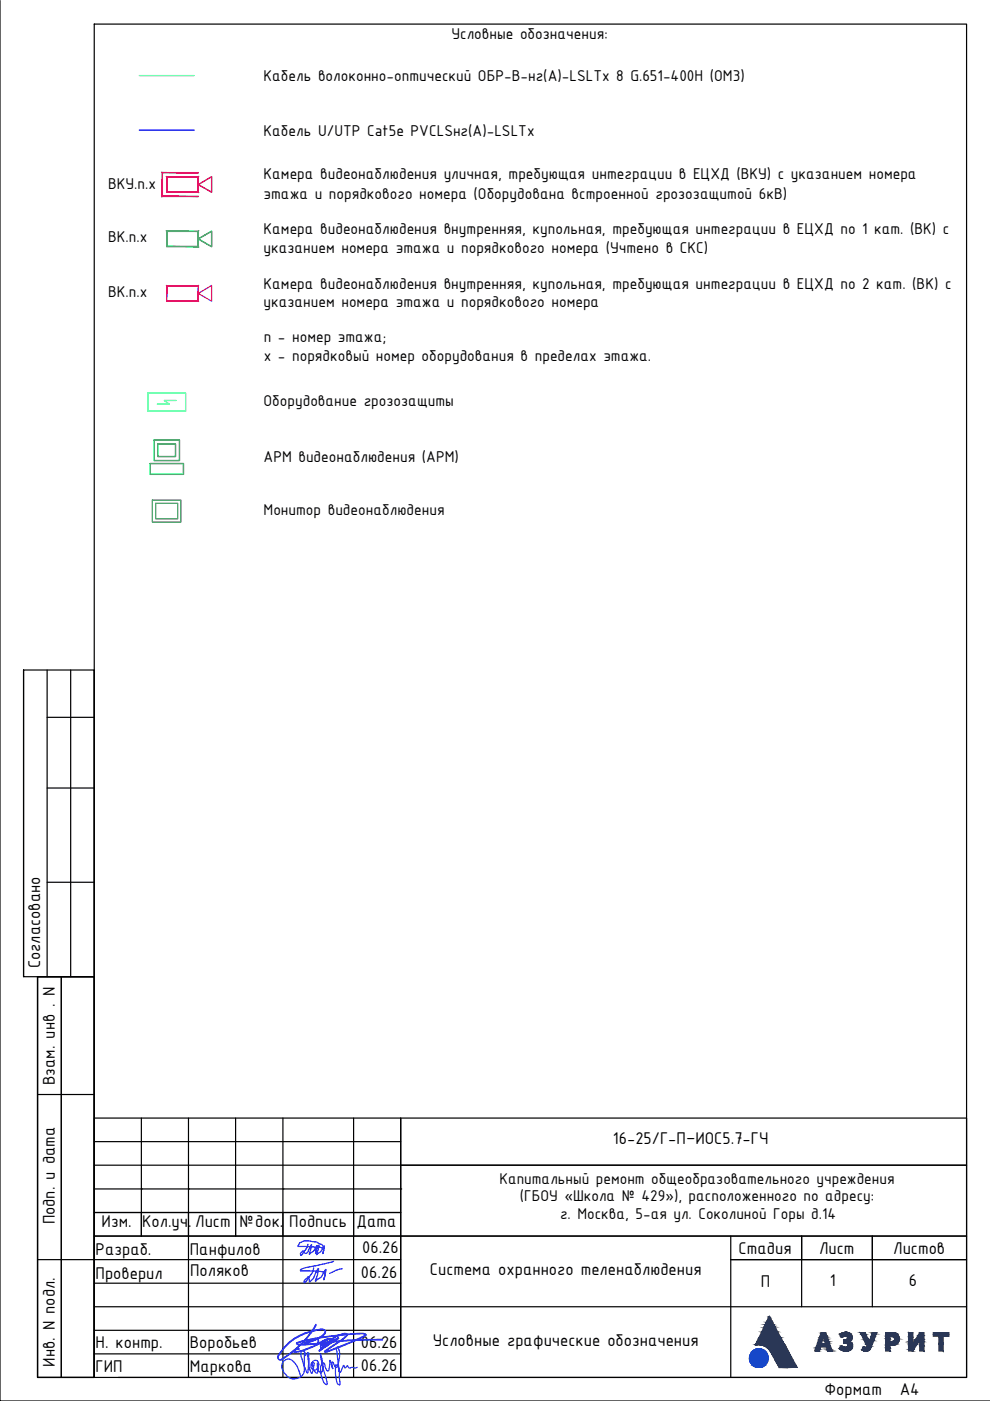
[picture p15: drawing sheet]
<svg xmlns="http://www.w3.org/2000/svg" width="210mm" height="297mm" viewBox="0 0 210 297" stroke-linecap="round" stroke-linejoin="round" font-family="sans-serif">
<defs><g id="words">
<g font-size="3.9">
<text x="8.5" y="205.3" transform="rotate(-90 8.5 205.3)">Согласовано</text>
<text x="11.6" y="230.1" transform="rotate(-90 11.6 230.1)">Взам. инв . N</text>
<text x="130" y="242.6">16-25/Г-П–ИОС5.7-ГЧ</text>
<text x="11.6" y="259.6" transform="rotate(-90 11.6 259.6)">Подп. и дата</text>
<text x="21.5" y="260.1">Изм.</text>
<text x="30.1" y="260.1">Кол.уч.</text>
<text x="41.4" y="260.1">Лист</text>
<text x="50.8" y="260.1">№док.</text>
<text x="61.3" y="260.1">Подпись</text>
<text x="75.6" y="260.1">Дата</text>
<text x="20.3" y="266.2">Разраб.</text>
<text x="40.3" y="266.1">Панфилов</text>
<text x="76.8" y="265.8">06.26</text>
<text x="156.6" y="265.9">Стадия</text>
<text x="173.7" y="265.9">Лист</text>
<text x="189.4" y="265.9">Листов</text>
<text x="20.3" y="271.2">Проверил</text>
<text x="40.3" y="270.6">Поляков</text>
<text x="76.5" y="271">06.26</text>
<text x="91.1" y="270.4">Система охранного теленаблюдения</text>
<text x="161.3" y="272.8">П</text>
<text x="175.9" y="272.7">1</text>
<text x="192.7" y="272.7">6</text>
<text x="20.3" y="285.8">Н. контр.</text>
<text x="40.3" y="285.7">Воробьев</text>
<text x="76.5" y="285.8">06.26</text>
<text x="91.8" y="285.4">Условные графические обозначения</text>
<text x="11.6" y="289.8" transform="rotate(-90 11.6 289.8)">Инв. N подл.</text>
<text x="20.3" y="290.9">ГИП</text>
<text x="40.3" y="290.9">Маркова</text>
<text x="76.5" y="290.6">06.26</text>
<text x="174.8" y="295.7">Формат</text>
<text x="190.8" y="295.8">А4</text>
</g>
<g font-size="3.6">
<text x="95.7" y="8.2">Условные обозначения:</text>
<text x="55.9" y="17.2">Кабель волоконно-оптический ОБР-В-нг(А)-LSLTx 8 G.651-400H (OM3)</text>
<text x="55.9" y="28.7">Кабель U/UTP Cat5e PVCLSнг(А)-LSLTx</text>
<text x="22.9" y="40.2">ВКУ.n.х</text>
<text x="55.9" y="38">Камера видеонаблюдения уличная, требующая интеграции в ЕЦХД (ВКУ) с указанием номера</text>
<text x="55.9" y="42.1">этажа и порядкового номера (Оборудована встроенной грозозащитой 6кВ)</text>
<text x="22.9" y="51.3">ВК.n.х</text>
<text x="55.9" y="49.6">Камера видеонаблюдения внутренняя, купольная, требующая интеграции в ЕЦХД по 1 кат. (ВК) с</text>
<text x="55.9" y="53.6">указанием номера этажа и порядкового номера (Учтено в СКС)</text>
<text x="22.9" y="62.9">ВК.n.х</text>
<text x="55.9" y="61.2">Камера видеонаблюдения внутренняя, купольная, требующая интеграции в ЕЦХД по 2 кат. (ВК) с</text>
<text x="55.9" y="65.1">указанием номера этажа и порядкового номера</text>
<text x="55.9" y="72.6">n - номер этажа;</text>
<text x="55.9" y="76.4">x - порядковый номер оборудования в пределах этажа.</text>
<text x="55.9" y="86.1">Оборудование грозозащиты</text>
<text x="55.9" y="98">АРМ видеонаблюдения (АРМ)</text>
<text x="55.9" y="109.2">Монитор видеонаблюдения</text>
<text x="105.9" y="250.9">Капитальный ремонт общеобразовательного учреждения</text>
<text x="110.2" y="254.7">(ГБОУ «Школа № 429»), расположенного по адресу:</text>
<text x="118.7" y="258.4">г. Москва, 5-ая ул. Соколиной Горы д.14</text>
</g>
</g></defs>
<g fill="#fff" stroke="#fff" stroke-width=".21">
<path d="M20 8l183.7 129.1h-183.7z"/>
<path d="M204.5 5.2v131.9h-.8zM20 8l183.7 129.1 .8-131.9zM20 5.2h184.5l-184.5 2.8z"/>
</g>
<path d="M29.5 27.6h11.6" fill="none" stroke="#00f" stroke-width=".3"/>
<path d="M31.8 98.3h7.1v2.3h-7.1zM32.7 93.3h5.4v4.3h-5.4zM33.5 94.1h3.7v2.7h-3.7z" fill="none" stroke="#0f0" stroke-width=".3"/>
<path d="M29.5 16h11.6M31.3 83.3h8.1v3.9h-8.1zM37.3 84.9h-2.5l1.1 .8h-2.5" fill="none" stroke="#0ff" stroke-width=".3"/>
<!-- layer: 0 -->
<path d="M32.3 106h6.1v4.7h-6.1zM33 106.7h4.7v3.3h-4.7z" fill="none" stroke="#139b48" stroke-width=".25"/>
<g fill="#fff" stroke="#fff" stroke-width=".21">
<path d="M35.3 52.3l6.7-1.6v1.6z"/>
<path d="M42 50.7l2.9-1.7v3.3z"/>
<path d="M35.3 40.7l6.7-1.6v1.6z"/>
<path d="M42 39.1l2.9-1.6v3.3z"/>
<path d="M35.3 63.8l6.7-1.6v1.6z"/>
<path d="M42 62.2l2.9-1.7v3.4z"/>
<path d="M35.3 49.1l6.7 1.6v-1.6zM35.3 49.1l6.7 1.6-6.7 1.6z"/>
<path d="M35.3 37.5l6.7 1.6v-1.6zM35.3 37.5l6.7 1.6-6.7 1.6z"/>
<path d="M35.3 60.6l6.7 1.6v-1.6zM35.3 60.6l6.7 1.6-6.7 1.6z"/>
</g>
<path d="M35.3 52.3l6.7-1.6 2.9 1.6M35.3 40.7l6.7-1.6 2.9 1.7M35.3 63.8l6.7-1.6 2.9 1.7" fill="none" stroke="#fff" stroke-width=".21"/>
<path d="M35.3 52.2l6.8 .1zM35.3 52.2l6.8 .1zM42.1 49v3.3zM42.1 49l-.1 3.2zM35.3 49h6.8zM35.3 49l6.7 .1zM35.3 49v3.3zM35.4 49.1l-.1 3.2z" fill="#00b800" stroke="#00b800" stroke-width=".21"/>
<path d="M42 50.7l2.9-1.7v3.3z" fill="none" stroke="#00b800" stroke-width=".3"/>
<g fill="#f00" stroke="#f00" stroke-width=".21">
<path d="M35.3 40.7l6.8 .1zM35.3 40.7l6.8 .1zM42.1 37.5v3.3zM42 37.6v3.1l.1-3.2zM35.3 37.5h6.8zM35.3 37.5l6.7 .1zM35.3 37.5v3.2zM35.4 37.6l-.1 3.1z"/>
<path d="M34.5 41.6l7.5 .1zM34.5 41.6l-.1 .1h7.6zM34.5 36.6l-.1 5.1zM34.4 36.6v5.1zM34.4 36.6h7.6zM34.4 36.6h7.6z"/>
</g>
<path d="M42 39.1l2.9-1.6v3.3z" fill="none" stroke="#f00" stroke-width=".3"/>
<path d="M35.3 63.8l6.8 .1zM35.3 63.8l6.8 .1zM42.1 60.6v3.3zM42 60.6v3.2l.1-3.2zM35.3 60.6h6.8zM35.3 60.6h6.7zM35.3 60.6v3.2zM35.4 60.6l-.1 3.2z" fill="#f0f" stroke="#f0f" stroke-width=".21"/>
<path d="M42 62.2l2.9-1.7v3.4z" fill="none" stroke="#f0f" stroke-width=".3"/>
<g fill="none" stroke="#000" stroke-width=".25">
<path d="M0 .1v296.9h209.9M20 5.1h184.9v286.9h-184.9zM5 142.1h15v65h-15zM5 142.1v65M10 142.1v65M10 152.1h10M15 142.1v65M20 142.1v149.9M10 167.1h10M10 187.1h10M8 207.1v84.9h12M8 207.1h12v84.9h-12z"/>
<path d="M8 207.1h12M13 207.1v84.9M8 232.1h12M30 237.1v25M40 237.1v54.9M50 237.1v25M60 237.1v54.9M75 237.1v54.9M85 237.1v54.9M20 252.1h65M20 247h184.9M20 242h65"/>
<path d="M20 257.1h65M30 252.1h.1M40 252.1h.1M60 252.1h.1M85 252.1h.1M8 267.1h77M20 272.1h65M20 277.1h184.9M20 262.1h184.9M154.9 267.1h50M154.9 262.1v29.9M170 262.1v15"/>
<path d="M185 262.1v15M20 292v-54.9h184.9v54.9h-179.8M20 282.1h65M20 287h65"/>
</g>
<path d="M64.5 286.8v2.3a3 3 0 0 1-.3 2.4 2.38 2.38 0 0 1-4-.5 1.65 1.65 0 0 1-.4-1.8 1.65 1.65 0 0 1 1.5-1.1 3.2 3.2 0 0 1 2.1 2.5l.3 1.1M64.8 287.4a.73 .73 0 0 0-.9-.9 2.47 2.47 0 0 0 .3 2.1l.7 2.2 .3 .3 .3-4.1a.2 .2 0 0 0-.1-.2 .2 .2 0 0 0-.2 .1l.3 2.9 .5 1.4a3.9 3.9 0 0 0 .5-2.2 .43 .43 0 0 0-.5 0 .43 .43 0 0 0 0 .5 1.74 1.74 0 0 0 .8 1.3l.4 .4 .3-1.1a1.2 1.2 0 0 0-.6-1.7 .78 .78 0 0 0-.7 .4 .78 .78 0 0 0 .1 .9l.2 .7a.85 .85 0 0 0 .9-.4 .85 .85 0 0 0-.1-1v.1a1.76 1.76 0 0 0 .7 2 1.43 1.43 0 0 0 .5-1.6l-.6-2.4 1.5 6.4a.68 .68 0 0 1-.9-.7 4.9 4.9 0 0 1-.3-3.6l.5-.2 .2 .7a.84 .84 0 0 0 .7 .9l.2-.2 .1-2 .7 1.8-.1-.1a.79 .79 0 0 1 .1-1.3l.6 1.1a.58 .58 0 0 0 .5-.7 5.1 5.1 0 0 0 0-3.5l-.2-.1-.2 .4 .7 4.9 .1 2.7a.63 .63 0 0 1-.7-.8l-.3-1.5 .1-1.9a.66 .66 0 0 1 .6 1l.2 .6a1.62 1.62 0 0 0 .7-1.3l.2-.2 .3 .6 .5-.6 .2 .5 .3 .1a.97 .97 0 0 1 1.1 0l.4-.2" fill="none" stroke="#003fff" stroke-width=".25"/>
<path d="M67 280.8a20.1 20.1 0 0 1-7.5 7.5 .53 .53 0 0 1-.6-.3 .53 .53 0 0 1 .1-.6 11.1 11.1 0 0 1 9.7-5.5l.1 .1a1.01 1.01 0 0 1-.7 1.3l-2.6 1.3a.91 .91 0 0 1-1.1 .2l.1-.2a3.8 3.8 0 0 1 2.9-.6 .99 .99 0 0 1-.7 1.3 11.9 11.9 0 0 1-3.9 1.3h-.4l-.1-.3 1.1-.4M67 280.9a18.4 18.4 0 0 1-7.6 7.5 .64 .64 0 0 1-.5-.6 .64 .64 0 0 1 .3-.6 11.3 11.3 0 0 1 9.6-5.2 .73 .73 0 0 1-.4 1.2l-1.6 1-1.8 .7-.4 .1v-.2a4.4 4.4 0 0 1 2.9-.7 1.18 1.18 0 0 1-1 1.4l-2.7 1-1.4 .2v-.3l1.1-.4M81.1 284l-6.4 .1-5.9 .5a17.6 17.6 0 0 1-5.9 .3 .53 .53 0 0 1 .6-.4l5.3-1.1 5.7-.6 2.4-.1a.38 .38 0 0 1 .4 0 .38 .38 0 0 1 .2 .4l-3.8 1.7-3.3 1.4-1.6 .3 1.6-1.1a11.7 11.7 0 0 0 3.2-2.5 .99 .99 0 0 0-1.3 0 10.2 10.2 0 0 0-4.7 3.5l4.2-2.8-3 1.3a.59 .59 0 0 1-.9 0l.6-.5a1.71 1.71 0 0 1 2-.4l-.2 .3a3.2 3.2 0 0 1-2.3 1.3 .77 .77 0 0 1 .4-.9l1.2-.9-1.2 .5-1.2 .8M81.1 284.1l-6.1 .1-5.6 .4a21.4 21.4 0 0 1-6.4 .4l-.1-.1a9.2 9.2 0 0 1 3.9-1l6.6-.9 3.6-.2a.44 .44 0 0 1 .6 .3l-1.8 .9-3.4 1.5-3 1.1-.5 .1 1.2-1a11 11 0 0 0 3.5-2.7v-.1a5.2 5.2 0 0 0-3.4 1.2l-2.5 2.4 4.1-2.8-3.1 1.4a.55 .55 0 0 1-.8-.1l.7-.5a1.89 1.89 0 0 1 1.9-.5l-.2 .4a2.86 2.86 0 0 1-2.2 1.3 1.45 1.45 0 0 1 .9-1.3l.7-.5-1 .4-1.5 .9" fill="none" stroke="#1616e3" stroke-width=".25"/>
<path d="M65.3 263.8l-.1 .3a4.1 4.1 0 0 1-1.4 2.1v-.1a.63 .63 0 0 1 .7-.8l.1 .3a.59 .59 0 0 0 .6 0 .59 .59 0 0 0 .2-.6l.6-1.1-.4 2 .3-.3a1.91 1.91 0 0 0 1.2-1.3l.1-.2-.3 1.6v-.1a.74 .74 0 0 0 .1-.9 .74 .74 0 0 0-.7-.3l-3.1-.1v-.2a2.32 2.32 0 0 1 3.1-.8h.8l1 .5 .4 .4M67.3 264.4l1.2 .3 .1 .4-.1 .7 .2-1.7-.1 .2a2.85 2.85 0 0 1-1.4 1.7l.4-2-.5 .9M70.7 267.4l-5.9 1.4-1 .3-.1 .2v.1l2.2 .1a4.4 4.4 0 0 1 2.8 .4 1.25 1.25 0 0 1 0 1.3l-.1 .1 .4-1.5v-.7a4.8 4.8 0 0 1-2.1 2.5l.7-2.6-.3 .1-.2 .6a3.8 3.8 0 0 1-1.4 2.1l-.1-.1-.2-.9-.2 .1a.77 .77 0 0 0-.6 1.1l.5-.5 .2-.5a3.3 3.3 0 0 0 1.2-2.2M72.6 269l-1.1 .2-1.6 .8" fill="none" stroke="#00f" stroke-width=".25"/>
<!-- layer: Stamp$0$_STAMP -->
<g fill="#2a3756" stroke="#2a3756" stroke-width=".21">
<path d="M160.1 285.1h.2z"/>
<path d="M162.6 285.8h4.2z"/>
<path d="M189 283.3h1.5z"/>
<path d="M189.5 283.4h1.1z"/>
<path d="M189.5 284.3h1.1z"/>
<path d="M189.4 284.4h1.1z"/>
<path d="M182.4 282.5h.5z"/>
<path d="M182.7 286.2h1.6z"/>
<path d="M182.8 286.3h1.4z"/>
<path d="M183.3 286.5h.6z"/>
<path d="M179.2 282.5h.3z"/>
<path d="M178.4 283.5h.1z"/>
<path d="M179.3 284.1h1.2z"/>
<path d="M179 284.1h1.5z"/>
<path d="M179.2 284.8h1.4z"/>
<path d="M179.7 285h1z"/>
<path d="M179.5 285.7h1.2z"/>
<path d="M178.3 286.2h2z"/>
<path d="M178.7 286.4h1.3z"/>
<path d="M179.1 286.5h.6z"/>
<path d="M172.8 286.4h.9z"/>
<path d="M163 279.2l.2 .1zM163 279.2l.2 .1h-.2z"/>
<path d="M163 279.3l.3 .2-.1-.2zM163 279.3l.3 .2h-.4z"/>
<path d="M162.9 279.5l.8 .6-.4-.6zM162.9 279.5l.8 .6h-1.1z"/>
<path d="M162.6 280.1l1.2 .3-.1-.3zM162.6 280.1l1.2 .3h-1.4z"/>
<path d="M162.4 280.4l1.7 .5-.3-.5zM162.4 280.4l1.7 .5h-1.9z"/>
<path d="M162.2 280.9l2.1 .4-.2-.4zM162.2 280.9l2.1 .4h-2.3z"/>
<path d="M162 281.3l2.5 .2-.2-.2zM162 281.3l2.5 .2h-2.6z"/>
<path d="M161.9 281.5l3 .8-.4-.8zM161.9 281.5l3 .8h-3.4z"/>
<path d="M161.5 282.3l3.4 .1zM161.5 282.3l3.4 .1z"/>
<path d="M161.5 282.4l4.1 1.2-.7-1.2zM161.5 282.4l4.1 1.2h-4.7z"/>
<path d="M160.9 283.6l4.8 .2-.1-.2zM160.9 283.6l4.8 .2h-4.9z"/>
<path d="M160.8 283.8l5.2 .7-.3-.7zM160.8 283.8l5.2 .7h-5.6z"/>
<path d="M160.4 284.5l5.7 .1zM160.4 284.5l5.7 .1z"/>
<path d="M160.4 284.6l5.9 .3-.2-.3zM160.4 284.6l5.9 .3h-6.1z"/>
<path d="M160.2 284.9l6.2 .2-.1-.2zM160.2 284.9l6.2 .2h-6.3z"/>
<path d="M160.1 285.1h.6zM160.1 285.1h.8z"/>
<path d="M160.9 285.1h5.5zM160.9 285.1h5.5z"/>
<path d="M160.1 285.1h.3zM160.1 285.1h.6z"/>
<path d="M161 285.1h5.4zM161 285.1h5.4z"/>
<path d="M160.1 285.1h.3zM160.1 285.1h.2z"/>
<path d="M161.2 285.1h5.2zM161.2 285.1h5.2z"/>
<path d="M161.3 285.1h5.1zM161.3 285.1h5.1z"/>
<path d="M161.4 285.1l5.1 .1zM161.4 285.1l5.1 .1z"/>
<path d="M161.6 285.2h4.9zM161.6 285.2h4.9z"/>
<path d="M161.8 285.2l4.7 .1zM161.8 285.2l4.7 .1z"/>
<path d="M161.9 285.3l4.6 .1zM161.9 285.3l4.6 .1z"/>
<path d="M162.1 285.4l4.5 .1zM162.1 285.4l4.5 .1z"/>
<path d="M162.2 285.5l4.5 .1zM162.2 285.5l4.5 .1z"/>
<path d="M162.4 285.6l4.3 .1zM162.4 285.6l4.3 .1z"/>
<path d="M162.5 285.7l4.3 .1-.1-.1zM162.5 285.7l4.3 .1h-4.2zM162.6 285.8h4.2z"/>
<path d="M162.7 285.8l4.1 .1v-.1zM162.7 285.8l4.1 .1h-4z"/>
<path d="M162.8 285.9l4.1 .1-.1-.1zM162.8 285.9l4.1 .1h-4z"/>
<path d="M162.9 286l4.1 .2-.1-.2zM162.9 286l4.1 .2h-3.9z"/>
<path d="M163.1 286.2l3.9 .1v-.1zM163.1 286.2l3.9 .1h-3.8z"/>
<path d="M163.2 286.3l3.9 .1-.1-.1zM163.2 286.3l3.9 .1h-3.9z"/>
<path d="M163.2 286.4l4 .1-.1-.1zM163.2 286.4l4 .1h-3.9z"/>
<path d="M163.3 286.5l4 .3-.1-.3zM163.3 286.5l4 .3h-3.9z"/>
<path d="M163.4 286.8l4.1 .4-.2-.4zM163.4 286.8l4.1 .4h-3.8z"/>
<path d="M163.7 287.2l4.1 .5-.3-.5zM163.7 287.2l4.1 .5h-3.8zM164 287.7h3.8zM164 287.7h3.8z"/>
<path d="M164 287.7l4.1 .6-.3-.6zM164 287.7l4.1 .6h-3.8z"/>
<path d="M164.3 288.3l3.9 .2-.1-.2zM164.3 288.3l3.9 .2h-3.8z"/>
<path d="M164.4 288.5l4.1 .5-.3-.5zM164.4 288.5l4.1 .5h-3.9z"/>
<path d="M164.6 289l4.2 .5-.3-.5zM164.6 289l4.2 .5h-3.9z"/>
<path d="M164.9 289.5l4.1 .4-.2-.4zM164.9 289.5l4.1 .4h-3.8z"/>
<path d="M165.2 289.9h3.2zM165.2 289.9h3.8z"/>
<path d="M165.2 289.9h3.2zM165.2 289.9l1.9 .1z"/>
<path d="M197.9 282.5l3.3 .4v-.4zM197.9 282.5l3.3 .4h-3.3z"/>
<path d="M197.9 282.9l3.3 .4v-.4zM197.9 282.9l3.3 .4h-3.3z"/>
<path d="M199.1 283.3l.9 1.6v-1.6zM199.1 283.3l.9 1.6h-.9z"/>
<path d="M199.1 284.9l.9 1.6v-1.6zM199.1 284.9l.9 1.6h-.9z"/>
<path d="M195 282.5l.9 .7v-.7zM195 282.5l.9 .7h-1.3z"/>
<path d="M192.6 282.5l.9 1 .1-1zM192.6 282.5l.9 1h-.9z"/>
<path d="M194.6 283.2l1.3 .8v-.8zM194.6 283.2l1.3 .8h-1.8z"/>
<path d="M195 284h.9zM195 284h.9z"/>
<path d="M194.1 284h.9zM194.1 284h.9z"/>
<path d="M194.1 284h.9zM194.1 284h.9z"/>
<path d="M195 284l.9 .1v-.1zM195 284l.9 .1h-.9z"/>
<path d="M194.1 284l.8 .3 .1-.3zM194.1 284l.8 .3h-1z"/>
<path d="M193.9 284.3h1zM193.9 284.3h1z"/>
<path d="M192.6 283.5l.9 .8v-.8zM192.6 283.5l.9 .8h-.9z"/>
<path d="M195 284.1l.9 .4v-.4zM195 284.1l.9 .4h-.9z"/>
<path d="M192.6 284.3l.9 .2v-.2zM192.6 284.3l.9 .2h-.9z"/>
<path d="M195 284.5l.9 .1zM195 284.5l.9 .1z"/>
<path d="M193.9 284.3l.7 .3 .3-.3zM193.9 284.3l.7 .3h-.9z"/>
<path d="M193.7 284.6h.9zM193.7 284.6l.9 .1z"/>
<path d="M192.6 284.5l.9 .3v-.3zM192.6 284.5l.9 .3h-.9z"/>
<path d="M193.7 284.7l.8 .2 .1-.2zM193.7 284.7l.8 .2h-.9z"/>
<path d="M193.6 284.9h.9zM193.6 284.9l.8 .1z"/>
<path d="M192.6 284.8l.9 .2v-.2zM192.6 284.8l.9 .2h-.9z"/>
<path d="M192.6 285l1.8 .2v-.2zM192.6 285l1.8 .2h-1.8z"/>
<path d="M195 284.6l.9 .8v-.8zM195 284.6l.9 .8h-.9z"/>
<path d="M192.6 285.2l1.2 .9 .6-.9zM192.6 285.2l1.2 .9h-1.2z"/>
<path d="M195 285.4l.9 1.1v-1.1zM195 285.4l.9 1.1h-.9z"/>
<path d="M192.6 286.1l1 .4 .2-.4zM192.6 286.1l1 .4h-1z"/>
<path d="M187.7 282.5h1.8zM187.7 282.5h1.8z"/>
<path d="M187.7 282.5l1.9 .1zM187.7 282.5l1.9 .1z"/>
<path d="M187.7 282.6h2zM187.7 282.6h2z"/>
<path d="M187.7 282.6h2.2zM187.7 282.6h2.2z"/>
<path d="M187.7 282.6l2.3 .1zM187.7 282.6l2.3 .1z"/>
<path d="M187.7 282.7l2.5 .1zM187.7 282.7l2.5 .1z"/>
<path d="M187.7 282.8l2.6 .1-.1-.1zM187.7 282.8l2.6 .1h-2.6z"/>
<path d="M187.7 282.9h2.6zM187.7 282.9h2.6z"/>
<path d="M187.7 282.9l2.7 .1zM187.7 282.9l2.7 .1z"/>
<path d="M187.7 283l2.8 .1zM187.7 283l2.8 .1z"/>
<path d="M187.7 283.1l2.8 .1v-.1zM187.7 283.1l2.8 .1h-2.8z"/>
<path d="M187.7 283.2l2.8 .1zM187.7 283.2l2.8 .1z"/>
<path d="M188.7 283.3h1.8zM188.7 283.3h1.8zM189 283.3h1.5z"/>
<path d="M189.3 283.3l1.2 .1zM189.3 283.3l1.2 .1z"/>
<path d="M189.4 283.4h1.2zM189.4 283.4h1.2z"/>
<path d="M189.4 283.4h1.2zM189.4 283.4h1.2zM189.5 283.4h1.1z"/>
<path d="M189.5 283.4l1.1 .1zM189.5 283.4l1.1 .1z"/>
<path d="M189.6 283.5l1 .1zM189.6 283.5l1 .1z"/>
<path d="M189.7 283.6l.9 .1zM189.7 283.6l.9 .1zM189.7 283.7h.9zM189.7 283.7h.9z"/>
<path d="M187.7 283.3l1 .6v-.6zM187.7 283.3l1 .6h-1z"/>
<path d="M189.7 283.7l.9 .2v-.2zM189.7 283.7l.9 .2h-.9zM189.7 283.9h.9zM189.7 283.9h.9z"/>
<path d="M189.7 283.9l.9 .1v-.1zM189.7 283.9l.9 .1h-.9z"/>
<path d="M189.7 284h.9zM189.7 284h.9z"/>
<path d="M189.7 284l.9 .1zM189.7 284l.9 .1z"/>
<path d="M189.7 284.1h.9zM189.7 284.1h.9z"/>
<path d="M189.7 284.1l.9 .1zM189.7 284.1l.9 .1z"/>
<path d="M189.6 284.2h1zM189.6 284.2l1 .1z"/>
<path d="M189.6 284.3h1zM189.6 284.3h1zM189.5 284.3h1.1z"/>
<path d="M189.5 284.3h1.1zM189.5 284.3h1.1z"/>
<path d="M189.4 284.3h1.2zM189.4 284.4h1.1zM189.3 284.4h1.2z"/>
<path d="M189.3 284.4h1.2zM189 284.4h1.5z"/>
<path d="M187.7 283.9l1 .5v-.5zM187.7 283.9l1 .5h-1z"/>
<path d="M187.7 284.4h2.8zM187.7 284.4h2.8z"/>
<path d="M187.7 284.4h2.8zM187.7 284.4l2.8 .1z"/>
<path d="M187.7 284.5h2.8zM187.7 284.5h2.8z"/>
<path d="M187.7 284.5l2.7 .2 .1-.2zM187.7 284.5l2.7 .2h-2.7z"/>
<path d="M187.7 284.7l2.6 .1 .1-.1zM187.7 284.7l2.6 .1h-2.6z"/>
<path d="M187.7 284.8l2.4 .2 .2-.2zM187.7 284.8l2.4 .2h-2.4z"/>
<path d="M187.7 285l2.2 .1 .2-.1zM187.7 285l2.2 .1h-2.2z"/>
<path d="M187.7 285.1h2.2zM187.7 285.1h2.1z"/>
<path d="M187.7 285.1h2.1zM187.7 285.1l1.9 .1z"/>
<path d="M187.7 285.2h1.9zM187.7 285.2h1.7z"/>
<path d="M187.7 285.2h1.4zM187.7 285.2h1.7z"/>
<path d="M187.7 285.2l1 .6v-.6zM187.7 285.2l1 .6h-1z"/>
<path d="M187.7 285.8l1 .7v-.7zM187.7 285.8l1 .7h-1z"/>
<path d="M182.4 282.5h1zM182.4 282.5h1z"/>
<path d="M185 282.5h.8zM185 282.5h.8z"/>
<path d="M185 282.5h.9zM185 282.5h.9z"/>
<path d="M185 282.5h.9zM185 282.5l.9 .1z"/>
<path d="M184.9 282.6l.9 .2 .1-.2zM184.9 282.6l.9 .2h-1z"/>
<path d="M182.4 282.5l1.2 .4-.2-.4zM182.4 282.5l1.2 .4h-1.1z"/>
<path d="M182.5 282.9h1.1zM182.5 282.9h1.1z"/>
<path d="M184.8 282.8l.8 .6 .2-.6zM184.8 282.8l.8 .6h-.9z"/>
<path d="M184.7 283.4h.9zM184.7 283.4h.9z"/>
<path d="M182.6 282.9l1.3 .8-.3-.8zM182.6 282.9l1.3 .8h-.9z"/>
<path d="M183 283.7l1.1 .2-.2-.2zM183 283.7l1.1 .2h-1z"/>
<path d="M184.7 283.4l.6 .6 .3-.6zM184.7 283.4l.6 .6h-.9z"/>
<path d="M183.1 283.9l1 .2v-.2zM183.1 283.9l1 .2h-.9z"/>
<path d="M184.4 284l.9 .3v-.3zM184.4 284l.9 .3h-.9z"/>
<path d="M184.4 284.3l.8 .1 .1-.1zM184.4 284.3l.8 .1h-.9z"/>
<path d="M183.2 284.1l1.1 .3-.2-.3zM183.2 284.1l1.1 .3h-1z"/>
<path d="M184.3 284.4h.9zM184.3 284.4h.9z"/>
<path d="M184.3 284.4l.9 .1zM184.3 284.4l.9 .1z"/>
<path d="M183.3 284.4l1 .1zM183.3 284.4l1 .1z"/>
<path d="M183.3 284.5l1.7 .3 .2-.3zM183.3 284.5l1.7 .3h-1.4z"/>
<path d="M183.6 284.8l1.4 .2v-.2zM183.6 284.8l1.4 .2h-1.4z"/>
<path d="M183.6 285l1.2 .4 .2-.4zM183.6 285l1.2 .4h-.9z"/>
<path d="M183.9 285.4h.9zM183.9 285.4l.8 .1z"/>
<path d="M183.9 285.5h.8zM183.9 285.5h.8zM183.9 285.5h.8zM183.9 285.5h.8z"/>
<path d="M183.1 285.6h.1zM183.1 285.6h.1z"/>
<path d="M183.9 285.5h.8zM183.9 285.5l.8 .1z"/>
<path d="M183.1 285.6h.2zM183.1 285.6h.2z"/>
<path d="M183.8 285.6l.9 .1zM183.7 285.7h1z"/>
<path d="M183 285.6l.4 .1zM183 285.6l.4 .1zM183 285.7h.4zM183 285.7h.4z"/>
<path d="M183.7 285.7h1zM183.7 285.7h1z"/>
<path d="M183 285.7h.5zM183 285.7h.5z"/>
<path d="M183.7 285.7h1zM183.6 285.7h1.1z"/>
<path d="M183 285.7h.6zM183 285.7h.6z"/>
<path d="M183 285.7h1.7zM183 285.7h1.7z"/>
<path d="M183 285.7l1.6 .1 .1-.1zM183 285.7l1.6 .1h-1.6z"/>
<path d="M183 285.8l1.5 .2 .1-.2zM183 285.8l1.5 .2h-1.7z"/>
<path d="M182.8 286h1.7zM182.8 286h1.7z"/>
<path d="M182.8 286h1.7zM182.8 286l1.6 .1h-1.6z"/>
<path d="M182.8 286.1h1.6zM182.8 286.1l1.5 .1zM182.7 286.2h1.6z"/>
<path d="M182.8 286.2h1.5zM182.8 286.2h1.5z"/>
<path d="M182.8 286.2h1.5zM182.8 286.2l1.4 .1zM182.8 286.3h1.4z"/>
<path d="M182.9 286.3h1.3zM182.9 286.3h1.2z"/>
<path d="M183 286.3h1.1zM183 286.3l1.1 .1z"/>
<path d="M183 286.4h1.1zM183 286.4h1.1z"/>
<path d="M183 286.4h1.1zM183 286.4h1z"/>
<path d="M183.1 286.4l.9 .1zM183.1 286.4l.9 .1z"/>
<path d="M183.2 286.5h.8zM183.2 286.5h.7zM183.3 286.5h.6z"/>
<path d="M183.4 286.5h.2zM183.3 286.5h.3z"/>
<path d="M179.2 282.5h.4zM179.1 282.5h.5z"/>
<path d="M179.1 282.5h.6zM179 282.5h.7z"/>
<path d="M179 282.5h.8zM178.9 282.5h.9z"/>
<path d="M178.9 282.5h.9zM178.9 282.5h.9z"/>
<path d="M178.9 282.5l1 .1zM178.7 282.6h1.2z"/>
<path d="M178.7 282.6h1.3zM178.6 282.6h1.4z"/>
<path d="M178.6 282.6h1.4zM178.6 282.6h1.4z"/>
<path d="M178.6 282.6l1.6 .1zM178.4 282.7h1.8zM178.4 282.7h1.8zM178.4 282.7h1.8z"/>
<path d="M178.4 282.7h1.9zM178.3 282.7h2z"/>
<path d="M178.3 282.7l2 .1zM178.2 282.8h2.1z"/>
<path d="M178.2 282.8h2.2zM178.1 282.8h2.3z"/>
<path d="M178.1 282.8l2.3 .1zM178.1 282.9h2.3z"/>
<path d="M178.1 282.9h2.4zM178.1 282.9h2.4z"/>
<path d="M178.1 282.9l2.5 .2-.1-.2zM178.1 282.9l2.5 .2h-2.5zM178.1 283.1h2.5zM178.1 283.1h2.5z"/>
<path d="M178.1 283.1l2.5 .1v-.1zM178.1 283.1l2.5 .1h-2.4z"/>
<path d="M178.2 283.2l2.4 .1zM178.2 283.2l2.4 .1z"/>
<path d="M178.3 283.3h.9zM178.3 283.3h.9z"/>
<path d="M179.2 283.3h1.4zM179.2 283.3h1.4z"/>
<path d="M178.3 283.3h.7zM178.3 283.3h.9z"/>
<path d="M179.3 283.3h1.3zM179.3 283.3h1.3z"/>
<path d="M179.4 283.3h1.2zM179.4 283.3h1.2zM179.5 283.3h1.1zM179.5 283.3h1.1z"/>
<path d="M178.3 283.3h.7zM178.3 283.3h.6z"/>
<path d="M179.5 283.3l1.1 .1zM179.5 283.3l1.1 .1z"/>
<path d="M178.3 283.3h.6zM178.3 283.3l.4 .1zM178.3 283.4h.4zM178.3 283.4h.4z"/>
<path d="M179.6 283.4h1zM179.6 283.4h1z"/>
<path d="M179.6 283.4h1zM179.6 283.4h1z"/>
<path d="M178.3 283.4h.4zM178.3 283.4h.3z"/>
<path d="M179.6 283.4l1 .1zM179.6 283.4l1 .1z"/>
<path d="M178.4 283.4h.2zM178.4 283.4l.1 .1z"/>
<path d="M179.7 283.5l.9 .1v-.1zM179.7 283.5l.9 .1h-.9zM179.7 283.6h.9zM179.7 283.6h.9z"/>
<path d="M179.7 283.6l.9 .1zM179.7 283.6l.9 .1zM179.7 283.7h.9zM179.7 283.7h.9z"/>
<path d="M179.7 283.7l.9 .1zM179.7 283.7l.9 .1zM179.7 283.8h.9zM179.7 283.8h.9z"/>
<path d="M179.7 283.8h.9zM179.7 283.8l.9 .1zM179.6 283.9h1zM179.6 283.9h1z"/>
<path d="M179.6 283.9h1zM179.6 283.9h1z"/>
<path d="M179.6 283.9l1 .1zM179.6 283.9l1 .1z"/>
<path d="M179.6 284h1zM179.6 284h1z"/>
<path d="M179.6 284h1zM179.6 284h1z"/>
<path d="M179.5 284h1.1zM179.5 284h1.1z"/>
<path d="M179.5 284h1.1zM179.3 284.1h1.2zM179.1 284.1h1.4z"/>
<path d="M179.1 284.1h1.4zM179 284.1h1.5zM178.9 284.1h1.6z"/>
<path d="M178.9 284.1l1.5 .1 .1-.1zM178.9 284.1l1.5 .1h-1.5z"/>
<path d="M178.9 284.2h1.5zM178.9 284.2l1.4 .1z"/>
<path d="M178.9 284.3h1.4zM178.9 284.3l1.3 .1z"/>
<path d="M178.9 284.4h1.3zM178.9 284.4h1.3z"/>
<path d="M178.9 284.4l1.3 .1zM178.9 284.4l1.3 .1z"/>
<path d="M178.9 284.5h1.4zM178.9 284.5h1.4z"/>
<path d="M178.9 284.5l1.5 .1zM178.9 284.5l1.5 .1z"/>
<path d="M178.9 284.6h1.6zM178.9 284.6h1.6z"/>
<path d="M178.9 284.6l1.7 .1zM178.9 284.6l1.7 .1z"/>
<path d="M178.9 284.7l1.7 .1zM178.9 284.7l1.7 .1zM178.9 284.8h1.7zM178.9 284.8h1.7z"/>
<path d="M178.9 284.8h1.7zM178.9 284.8h1.7zM179.2 284.8h1.4z"/>
<path d="M179.4 284.8h1.3zM179.4 284.8h1.3z"/>
<path d="M179.5 284.8l1.2 .1zM179.5 284.8l1.2 .1zM179.6 284.9h1.1z"/>
<path d="M179.6 284.9h1.1zM179.6 284.9h1.1zM179.6 284.9h1.1z"/>
<path d="M179.6 284.9h1.1zM179.6 284.9h1.1z"/>
<path d="M179.7 284.9l1 .1zM179.7 284.9l1 .1z"/>
<path d="M179.7 285h1zM179.7 285h1zM179.7 285h1z"/>
<path d="M179.7 285l1 .1zM179.7 285l1 .1z"/>
<path d="M179.7 285.1h1.1zM179.7 285.1h1.1z"/>
<path d="M179.8 285.1h1zM179.8 285.1h1z"/>
<path d="M179.8 285.1l1 .1zM179.8 285.1l1 .1z"/>
<path d="M179.8 285.2l1 .1zM179.8 285.2l1 .1z"/>
<path d="M179.8 285.3l1 .1zM179.8 285.3l1 .1z"/>
<path d="M178.4 285.4h.1zM178.4 285.4h.1z"/>
<path d="M179.8 285.4h1zM179.8 285.4h1z"/>
<path d="M179.7 285.4h1.1zM179.7 285.4h1.1z"/>
<path d="M178.4 285.4l.2 .1zM178.4 285.4l.2 .1h-.3z"/>
<path d="M179.7 285.4l1.1 .1zM179.7 285.4l1.1 .1z"/>
<path d="M179.7 285.5h1.1zM179.7 285.5h1.1z"/>
<path d="M178.3 285.5h.5zM178.2 285.5h.6z"/>
<path d="M179.7 285.5l1.1 .1zM179.7 285.6h1.1z"/>
<path d="M179.7 285.6h1zM179.7 285.6h1.1z"/>
<path d="M179.7 285.6h1zM179.6 285.6h1.1z"/>
<path d="M178.2 285.5l.7 .1zM178.2 285.5l.7 .1zM178.2 285.6h.7zM178.2 285.6h.7z"/>
<path d="M179.6 285.6l1.1 .1zM179.6 285.6l1.1 .1zM179.5 285.7h1.2z"/>
<path d="M178.2 285.6l.9 .1zM178.2 285.6l.9 .1z"/>
<path d="M178.1 285.7h1.1zM178.1 285.7h1.1z"/>
<path d="M179.5 285.7h1.2zM179.3 285.7h1.4z"/>
<path d="M178.1 285.7h1.2zM178.1 285.7h1.2z"/>
<path d="M178.1 285.7h2.6zM178.1 285.7h2.6z"/>
<path d="M178.1 285.7l2.5 .1 .1-.1zM178.1 285.7l2.5 .1h-2.6zM178 285.8h2.6zM178 285.8h2.6z"/>
<path d="M178 285.8l2.6 .1zM178 285.8l2.6 .1z"/>
<path d="M178 285.9h2.6zM178 285.9h2.6z"/>
<path d="M178 285.9h2.6zM178 285.9h2.6z"/>
<path d="M178 285.9h2.6zM178 285.9h2.6z"/>
<path d="M178 285.9l2.6 .1zM178 285.9l2.6 .1z"/>
<path d="M178 286h2.6zM178 286h2.5z"/>
<path d="M178.1 286h2.4zM178.1 286l2.4 .1z"/>
<path d="M178.1 286.1h2.4zM178.1 286.1h2.3z"/>
<path d="M178.2 286.1h2.2zM178.2 286.1l2.1 .1zM178.3 286.2h2z"/>
<path d="M178.4 286.2h1.9zM178.4 286.2l1.8 .1z"/>
<path d="M178.5 286.3h1.7zM178.5 286.3h1.6z"/>
<path d="M178.6 286.3h1.5zM178.6 286.3h1.5z"/>
<path d="M178.6 286.3h1.5zM178.6 286.3l1.4 .1zM178.7 286.4h1.3z"/>
<path d="M178.8 286.4h1.2zM178.8 286.4l1 .1z"/>
<path d="M178.9 286.5h.9zM178.9 286.5h.8z"/>
<path d="M179 286.5h.7zM179 286.5h.7z"/>
<path d="M179.1 286.5h.4zM179.2 286.5h.3z"/>
<path d="M174.1 282.5h1zM174.1 282.5h1z"/>
<path d="M174.1 282.5l1 .2v-.2zM174.1 282.5l1 .2h-1.1z"/>
<path d="M174 282.7l1.3 .5-.2-.5zM174 282.7l1.3 .5h-1.4z"/>
<path d="M173.9 283.2l1.5 .2-.1-.2zM173.9 283.2l1.5 .2h-1.6z"/>
<path d="M174.6 283.4h.8zM174.6 283.4h.8z"/>
<path d="M173.8 283.4l.8 .1zM173.8 283.4l.8 .1z"/>
<path d="M174.6 283.4l.9 .2-.1-.2zM174.6 283.4l.9 .2h-.9z"/>
<path d="M173.8 283.5l.7 .1 .1-.1zM173.8 283.5l.7 .1h-.8z"/>
<path d="M173.7 283.6h.8zM173.7 283.6l.8 .1z"/>
<path d="M174.6 283.6l1 .4-.1-.4zM174.6 283.6l1 .4h-.8z"/>
<path d="M173.7 283.7l.7 .4 .1-.4zM173.7 283.7l.7 .4h-.9z"/>
<path d="M174.8 284l.8 .2v-.2zM174.8 284l.8 .2h-.8z"/>
<path d="M174.8 284.2l.9 .2-.1-.2zM174.8 284.2l.9 .2h-.9z"/>
<path d="M174.8 284.4l1.1 .3-.2-.3zM174.8 284.4l1.1 .3h-.9z"/>
<path d="M173.5 284.1l.7 .7 .2-.7zM173.5 284.1l.7 .7h-.9z"/>
<path d="M173.3 284.8h.9zM173.3 284.8h.9z"/>
<path d="M175 284.7l.9 .1v-.1zM175 284.7l.9 .1h-.9z"/>
<path d="M173.3 284.8h.9zM173.3 284.8h.9z"/>
<path d="M173.3 284.8l2.7 .5-.1-.5zM173.3 284.8l2.7 .5h-2.9z"/>
<path d="M173.1 285.3l3 .3-.1-.3zM173.1 285.3l3 .3h-3.1z"/>
<path d="M173 285.6l.9 .1v-.1zM173 285.6l.9 .1h-.9z"/>
<path d="M175.2 285.6l1.1 .4-.2-.4zM175.2 285.6l1.1 .4h-1z"/>
<path d="M173 285.7l.9 .3v-.3zM173 285.7l.9 .3h-1z"/>
<path d="M175.3 286l1.1 .2-.1-.2zM175.3 286l1.1 .2h-1z"/>
<path d="M172.9 286l.8 .4 .2-.4zM172.9 286l.8 .4h-.9zM172.8 286.4h.9z"/>
<path d="M175.4 286.2l1 .3v-.3zM175.4 286.2l1 .3h-1z"/>
<path d="M175.4 286.5h1zM175.9 286.5h.5zM175.4 286.5h1z"/>
<path d="M172.9 286.4l.8 .1zM172.9 286.4l.8 .1z"/>
</g>
<g fill="#1447b7" stroke="#1447b7" stroke-width=".21">
<path d="M160.7 285.9h.4z"/>
<path d="M159.9 286.2h1.9z"/>
<path d="M160.1 289.8h1.5z"/>
<path d="M160.6 289.9h.6z"/>
<path d="M160.7 285.9l.5 .1zM160.5 286h.7z"/>
<path d="M160.5 286h.8zM160.4 286h.9z"/>
<path d="M160.4 286h1zM160.4 286h1z"/>
<path d="M160.4 286h1.1zM160.3 286h1.2z"/>
<path d="M160.3 286l1.3 .1zM160.2 286.1h1.4z"/>
<path d="M160.2 286.1h1.5zM160.1 286.1h1.6z"/>
<path d="M160.1 286.1l1.7 .1zM159.9 286.2h1.9zM159.9 286.2h1.9z"/>
<path d="M159.9 286.2l2.1 .1-.2-.1zM159.7 286.3l.2-.1 2.1 .1z"/>
<path d="M159.7 286.3h2.4zM159.7 286.3h2.4z"/>
<path d="M159.7 286.3l2.4 .1zM159.6 286.4h2.5z"/>
<path d="M159.6 286.4l2.6 .1zM159.6 286.4l2.6 .1z"/>
<path d="M159.6 286.5h2.7zM159.5 286.5h2.8z"/>
<path d="M159.5 286.5l2.8 .1zM159.5 286.5l2.8 .1z"/>
<path d="M159.5 286.6l2.9 .1zM159.5 286.6l2.9 .1h-3z"/>
<path d="M159.4 286.7h3zM159.4 286.7h3z"/>
<path d="M159.3 286.7l3.2 .1zM159.3 286.7l3.2 .1h-3.2z"/>
<path d="M159.3 286.8l3.3 .1zM159.3 286.8l3.3 .1z"/>
<path d="M159.2 286.9l3.4 .1zM159.2 286.9l3.4 .1z"/>
<path d="M159.2 287h3.4zM159.2 287h3.4z"/>
<path d="M159.1 287l3.6 .1zM159.1 287l3.6 .1z"/>
<path d="M159.1 287.1l3.6 .1zM159.1 287.1l3.6 .1z"/>
<path d="M159 287.2l3.8 .1zM159 287.2l3.8 .1z"/>
<path d="M159 287.3l3.8 .1zM159 287.3l3.8 .1z"/>
<path d="M159 287.4l3.8 .1zM159 287.4l3.8 .1z"/>
<path d="M159 287.5l3.8 .1zM159 287.5l3.8 .1z"/>
<path d="M158.9 287.6h4zM158.9 287.6h4z"/>
<path d="M158.9 287.6l4 .2v-.2zM158.9 287.6l4 .2h-4z"/>
<path d="M158.9 287.8l4 .1zM158.9 287.8l4 .1z"/>
<path d="M158.9 287.9l4 .1v-.1zM158.9 287.9l4 .1h-4z"/>
<path d="M158.9 288h4zM158.9 288h4z"/>
<path d="M158.9 288l4 .1v-.1zM158.9 288l4 .1h-4z"/>
<path d="M158.9 288.1l4 .1zM158.9 288.1l4 .1z"/>
<path d="M158.9 288.2l3.9 .2 .1-.2zM158.9 288.2l3.9 .2h-3.9z"/>
<path d="M158.9 288.4h3.9zM158.9 288.4h3.9z"/>
<path d="M159 288.4l3.8 .2v-.2zM159 288.4l3.8 .2h-3.8zM159 288.6h3.8zM159 288.6h3.8z"/>
<path d="M159 288.6l3.7 .1 .1-.1zM159 288.6l3.7 .1h-3.7z"/>
<path d="M159 288.7h3.7zM159 288.7h3.7z"/>
<path d="M159 288.7l3.7 .1zM159 288.7l3.7 .1z"/>
<path d="M159.1 288.8h3.6zM159.1 288.8l3.5 .1z"/>
<path d="M159.1 288.9l3.5 .1zM159.1 288.9l3.5 .1z"/>
<path d="M159.2 289l3.3 .1 .1-.1zM159.2 289l3.3 .1h-3.2zM159.3 289.1h3.2zM159.3 289.1h3.2z"/>
<path d="M159.3 289.1h3.2zM159.3 289.1l3.1 .1z"/>
<path d="M159.3 289.2h3.1zM159.3 289.2h3.1z"/>
<path d="M159.3 289.2h3.1zM159.3 289.2l3 .1z"/>
<path d="M159.4 289.3h2.9zM159.4 289.3l2.9 .1z"/>
<path d="M159.5 289.4h2.8zM159.5 289.4h2.7z"/>
<path d="M159.6 289.4h2.6zM159.6 289.4l2.5 .1z"/>
<path d="M159.6 289.5h2.5zM159.6 289.5h2.5z"/>
<path d="M159.7 289.5h2.4zM159.7 289.5l2.3 .1z"/>
<path d="M159.7 289.6h2.3zM159.7 289.6h2.2z"/>
<path d="M159.9 289.6h2zM159.9 289.6l1.9 .1z"/>
<path d="M159.9 289.7h1.9zM159.9 289.7h1.9z"/>
<path d="M160 289.7h1.8zM160 289.7l1.6 .1zM160.1 289.8h1.5z"/>
<path d="M160.1 289.8h1.5zM160.1 289.8h1.4z"/>
<path d="M160.2 289.8h1.3zM160.2 289.8l1.2 .1zM160.4 289.9h1zM160.4 289.9h1z"/>
<path d="M160.4 289.9h1zM160.4 289.9h.8z"/>
<path d="M160.5 289.9h.7zM160.5 289.9h.7z"/>
<path d="M160.6 289.9h.4zM160.7 289.9h.3z"/>
</g>
<use href="#words"/>
</svg>
